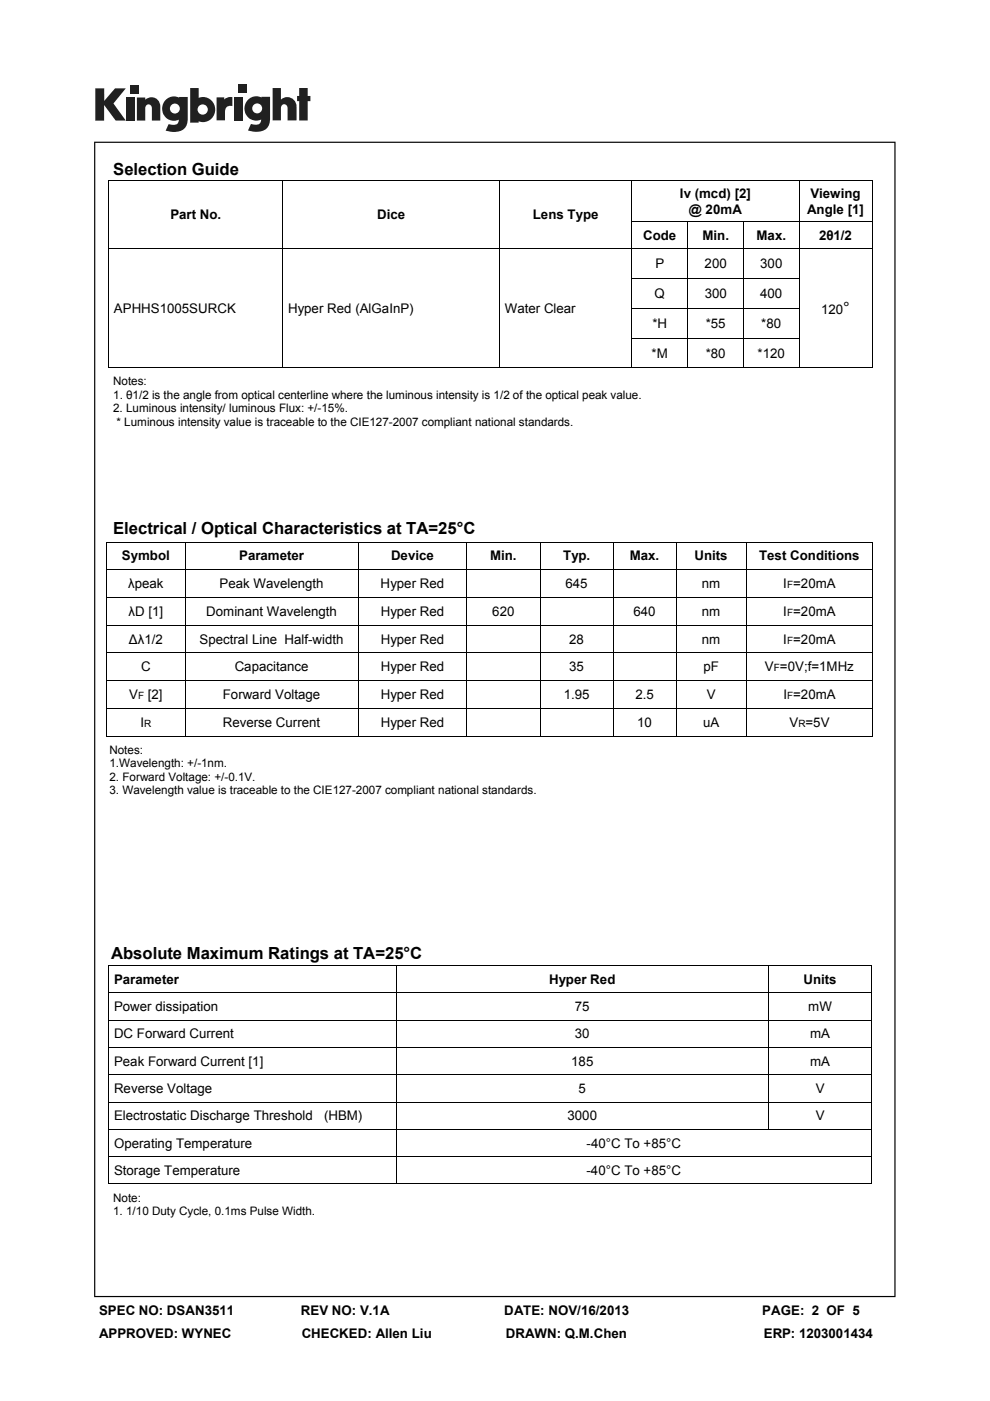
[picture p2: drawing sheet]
<svg xmlns="http://www.w3.org/2000/svg" width="210mm" height="297mm" viewBox="0 0 210 297" stroke-linecap="round" stroke-linejoin="round" font-family="sans-serif">
<defs><g id="words">
<g font-size="3.5">
<text x="24" y="37.1">Selection Guide</text>
<text x="178.9" y="66.6">°</text>
<text x="24" y="113.3">Electrical / Optical Characteristics at TA=25°C</text>
<text x="23.6" y="203.3">Absolute Maximum Ratings at TA=25°C</text>
</g>
<g font-size="2.8">
<text x="36.1" y="46.5">Part No.</text>
<text x="80" y="46.5">Dice</text>
<text x="113" y="46.5">Lens Type</text>
<text x="144.2" y="42.1">Iv (mcd) [2]</text>
<text x="146.1" y="45.3">@ 20mA</text>
<text x="171.2" y="45.3">Angle [1]</text>
<text x="171.9" y="42.1">Viewing</text>
<text x="136.4" y="50.9">Code</text>
<text x="149" y="50.9">Min.</text>
<text x="160.5" y="50.9">Max.</text>
<text x="173.7" y="50.9">2θ1/2</text>
<text x="139" y="56.9">P</text>
<text x="149.5" y="56.9">200</text>
<text x="161.2" y="56.9">300</text>
<text x="138.9" y="63.2">Q</text>
<text x="149.5" y="63.2">300</text>
<text x="161.2" y="63.2">400</text>
<text x="24.2" y="66.3">APHHS1005SURCK</text>
<text x="61.1" y="66.3">Hyper Red (AlGaInP)</text>
<text x="107.1" y="66.3">Water Clear</text>
<text x="138.4" y="69.6">*H</text>
<text x="149.7" y="69.6">*55</text>
<text x="161.5" y="69.6">*80</text>
<text x="174.2" y="66.6">120</text>
<text x="138.2" y="75.8">*M</text>
<text x="149.7" y="75.8">*80</text>
<text x="160.7" y="75.8">*120</text>
<text x="25.8" y="118.8">Symbol</text>
<text x="50.7" y="118.8">Parameter</text>
<text x="82.9" y="118.8">Device</text>
<text x="103.9" y="118.8">Min.</text>
<text x="119.4" y="118.8">Typ.</text>
<text x="133.6" y="118.8">Max.</text>
<text x="147.3" y="118.8">Units</text>
<text x="161" y="118.8">Test Conditions</text>
<text x="27.2" y="124.7">λpeak</text>
<text x="46.6" y="124.7">Peak Wavelength</text>
<text x="80.7" y="124.7">Hyper Red</text>
<text x="120" y="124.7">645</text>
<text x="148.9" y="124.7">nm</text>
<text x="166.1" y="124.7">I =20mA</text>
<text x="27.3" y="130.6">λD [1]</text>
<text x="43.8" y="130.6">Dominant Wavelength</text>
<text x="80.7" y="130.6">Hyper Red</text>
<text x="104.4" y="130.6">620</text>
<text x="134.4" y="130.6">640</text>
<text x="148.9" y="130.6">nm</text>
<text x="166.1" y="130.6">I =20mA</text>
<text x="27.3" y="136.5">Δλ1/2</text>
<text x="42.3" y="136.5">Spectral Line Half-width</text>
<text x="80.7" y="136.5">Hyper Red</text>
<text x="120.7" y="136.5">28</text>
<text x="148.9" y="136.5">nm</text>
<text x="166.1" y="136.5">I =20mA</text>
<text x="29.9" y="142.4">C</text>
<text x="49.8" y="142.4">Capacitance</text>
<text x="80.7" y="142.4">Hyper Red</text>
<text x="120.7" y="142.4">35</text>
<text x="149.2" y="142.4">pF</text>
<text x="162.3" y="142.4">V =0V;f=1MHz</text>
<text x="27.4" y="148.3">V</text>
<text x="31.3" y="148.3">[2]</text>
<text x="47.3" y="148.3">Forward Voltage</text>
<text x="80.8" y="148.3">Hyper Red</text>
<text x="119.6" y="148.3">1.95</text>
<text x="134.8" y="148.3">2.5</text>
<text x="149.9" y="148.3">V</text>
<text x="166.2" y="148.3">I =20mA</text>
<text x="29.8" y="154.1">I</text>
<text x="47.3" y="154.1">Reverse Current</text>
<text x="80.8" y="154.1">Hyper Red</text>
<text x="135.2" y="154.1">10</text>
<text x="149.1" y="154.1">uA</text>
<text x="167.4" y="154.1">V =5V</text>
<text x="24.2" y="208.6">Parameter</text>
<text x="116.5" y="208.6">Hyper Red</text>
<text x="170.4" y="208.6">Units</text>
<text x="24.2" y="214.3">Power dissipation</text>
<text x="121.9" y="214.3">75</text>
<text x="171.4" y="214.3">mW</text>
<text x="24.2" y="220.1">DC Forward Current</text>
<text x="121.9" y="220.1">30</text>
<text x="171.8" y="220.1">mA</text>
<text x="24.2" y="225.9">Peak Forward Current [1]</text>
<text x="121.2" y="225.9">185</text>
<text x="171.8" y="225.9">mA</text>
<text x="24.2" y="231.7">Reverse Voltage</text>
<text x="122.7" y="231.7">5</text>
<text x="173" y="231.7">V</text>
<text x="24.2" y="237.5">Electrostatic Discharge Threshold</text>
<text x="68.7" y="237.5">(HBM)</text>
<text x="120.4" y="237.5">3000</text>
<text x="173" y="237.5">V</text>
<text x="24.2" y="243.3">Operating Temperature</text>
<text x="124.4" y="243.3">-40°C To +85°C</text>
<text x="24.2" y="249.1">Storage Temperature</text>
<text x="124.4" y="249.1">-40°C To +85°C</text>
<text x="21" y="278.7">SPEC NO: DSAN3511</text>
<text x="63.8" y="278.7">REV NO: V.1A</text>
<text x="107" y="278.7">DATE: NOV/16/2013</text>
<text x="161.7" y="278.7">PAGE: 2 OF 5</text>
<text x="21" y="283.6">APPROVED: WYNEC</text>
<text x="64" y="283.6">CHECKED: Allen Liu</text>
<text x="107.3" y="283.6">DRAWN: Q.M.Chen</text>
<text x="162" y="283.6">ERP: 1203001434</text>
</g>
<g font-size="2.5">
<text x="24" y="81.7">Notes:</text>
<text x="24" y="84.6">1. θ1/2 is the angle from optical centerline where the luminous intensity is 1/2 of the optical peak value.</text>
<text x="24" y="87.4">2. Luminous intensity/ luminous Flux: +/-15%.</text>
<text x="24.7" y="90.3">* Luminous intensity value is traceable to the CIE127-2007 compliant national standards.</text>
<text x="23.2" y="159.9">Notes:</text>
<text x="23.2" y="162.7">1.Wavelength: +/-1nm.</text>
<text x="23.2" y="165.5">2. Forward Voltage: +/-0.1V.</text>
<text x="23.2" y="168.4">3. Wavelength value is traceable to the CIE127-2007 compliant national standards.</text>
<text x="24" y="254.8">Note:</text>
<text x="24" y="257.7">1. 1/10 Duty Cycle, 0.1ms Pulse Width.</text>
</g>
<g font-size="2.1">
<text x="166.9" y="124.7">F</text>
<text x="166.9" y="130.6">F</text>
<text x="166.9" y="136.5">F</text>
<text x="164.1" y="142.4">F</text>
<text x="29.3" y="148.3">F</text>
<text x="166.9" y="148.3">F</text>
<text x="30.6" y="154.1">R</text>
<text x="169.3" y="154.1">R</text>
</g>
</g></defs>
<g fill="#231f20">
<path d="M20.2 18.7h1.9v2.7l2.3-2.7h2.3l-2.6 3.2 2.6 3.7h-2.2l-2.4-3.3v3.3h-1.9z"/>
<path d="M26.7 20.7h1.8v4.9h-1.8z"/>
<path d="M49.6 20.7h1.8v4.9h-1.8z"/>
<path d="M27.6 18h1.8v1.8h-1.8z"/>
<path d="M50.6 17.9h1.8v1.8h-1.8z"/>
<path d="M29 20.7h1.8v.4a1.9 1.9 0 0 1 2.2-.3 1.9 1.9 0 0 1 1 2v2.8h-1.8v-2.7a.7 .7 0 0 0-.7-.8 .7 .7 0 0 0-.7 .8v2.7h-1.8z"/>
<path d="M45.9 20.6h1.7v.5a2.02 2.02 0 0 1 1.7-.5v1.9h-.2a1.12 1.12 0 0 0-1.4 1.3v1.7h-1.8z"/>
<path d="M57.8 18.7h1.8v2.4a1.98 1.98 0 0 1 2.2-.3 1.98 1.98 0 0 1 1.1 2v2.7h-1.9v-2.6a.7 .7 0 0 0-.7-.8 .7 .7 0 0 0-.7 .8v2.6h-1.8z"/>
<path d="M63.5 18.7h1.8v1.6h.5v1.1h-.5v4.1h-1.8v-4.1h-.5v-1.1h.5z"/>
<path d="M40.3 18.7v7.3h1.8v-.3a2.63 2.63 0 0 0 3.5-2.5 2.63 2.63 0 0 0-3.5-2.5v-2zM41.9 23.2a1.1 1.1 0 0 1 2.2 0 1.1 1.1 0 0 1-2.2 0z"/>
<path d="M35.3 21a2.56 2.56 0 0 0-.6 3.3 2.56 2.56 0 0 0 3.2 1.1 1.09 1.09 0 0 1-1.5 1.1l-.6-.2-.7 1.4a5.3 5.3 0 0 0 3.8-.2 2.69 2.69 0 0 0 .9-2.4v-4.5h-1.8v.1l-.8-.2a2.44 2.44 0 0 0-1.9 .5zM36 23a1.06 1.06 0 0 1 2.1 0 1.06 1.06 0 0 1-2.1 0z"/>
<path d="M52.8 21a2.56 2.56 0 0 0-.6 3.3 2.56 2.56 0 0 0 3.2 1 1.09 1.09 0 0 1-1.5 1.1l-.7-.1-.6 1.4a5.3 5.3 0 0 0 3.7-.3 2.69 2.69 0 0 0 1-2.3v-4.6h-1.8v.2l-.9-.3a2.44 2.44 0 0 0-1.8 .6zM53.5 23a1.06 1.06 0 0 1 2.1 0 1.06 1.06 0 0 1-2.1 0z"/>
</g>
<path d="M20 30v245h169.9v-245zM20.2 30.3h169.5v244.5h-169.5z" fill="#000"/>
<g fill="none" stroke="#000" stroke-width=".21">
<path d="M23 38.4h162.1M23.1 38.3v39.6M60 38.4v14.2M106 38.4v14.2M134 38.4v8.6M169.5 38.4v8.6M185 38.3v39.6M23.2 52.7h161.7M60 52.8v25.1M106 52.8v25.1M133.9 47.1h51M133.9 59.1h35.6"/>
<path d="M134 47.1v5.5M134 52.8v25.1M145.9 47.1v5.5M145.9 52.8v25.1M157.8 47.1v5.5M157.8 52.8v25.1M169.5 47.1v5.5M169.5 52.8v25.1M23 78h162.1M133.9 65.4h35.6M133.9 71.8h35.6M22.5 114.9h162.7"/>
<path d="M22.6 114.9v41.1M39.3 115v5.6M76 115v5.6M99 115v5.6M114.6 115v5.6M130.1 115v5.6M143.4 115v5.6M158.3 115v5.6M185.1 114.9v41.1M22.7 120.7h162.3M22.7 126.7h162.3M22.7 132.6h162.3"/>
<path d="M22.7 138.4h162.3M39.3 120.8v5.8M39.3 126.7v5.8M39.3 132.6v5.7M39.3 138.5v5.8M76 120.8v5.8M76 126.7v5.8M76 132.6v5.7M76 138.5v5.8M99 120.8v5.8M99 126.7v5.8M99 132.6v5.7"/>
<path d="M99 138.5v5.8M114.6 120.8v5.8M114.6 126.7v5.8M114.6 132.6v5.7M114.6 138.5v5.8M130.1 120.8v5.8M130.1 126.7v5.8M130.1 132.6v5.7M130.1 138.5v5.8M143.4 120.8v5.8M143.4 126.7v5.8M143.4 132.6v5.7"/>
<path d="M143.4 138.5v5.8M158.3 120.8v5.8M158.3 126.7v5.8M158.3 132.6v5.7M158.3 138.5v5.8M22.5 156.1h162.7M22.7 144.3h162.3M22.7 150.3h162.3M39.3 144.4v5.8M39.3 150.3v5.7M76 144.4v5.8M76 150.3v5.7"/>
<path d="M99 144.4v5.8M99 150.3v5.7M114.6 144.4v5.8M114.6 150.3v5.7M130.1 144.4v5.8M130.1 150.3v5.7M143.4 144.4v5.8M143.4 150.3v5.7M158.3 144.4v5.8M158.3 150.3v5.7M23 204.8h162M23.1 204.7v46.2"/>
<path d="M23.2 210.5h161.6M23.2 216.3h161.6M84 204.9v5.5M84 210.6v5.6M84 216.4v5.6M163 204.9v5.5M163 210.6v5.6M163 216.4v5.6M184.9 204.7v46.2M23.2 222.1h161.6M23.2 227.9h161.6M23.2 233.7h161.6"/>
<path d="M23.2 239.5h161.6M84 222.2v5.6M84 228v11.4M84 239.6v5.6M163 222.2v5.6M163 228v11.4M23 251h162M23.2 245.3h161.6M84 245.4v5.5"/>
</g>
<use href="#words"/>
</svg>
